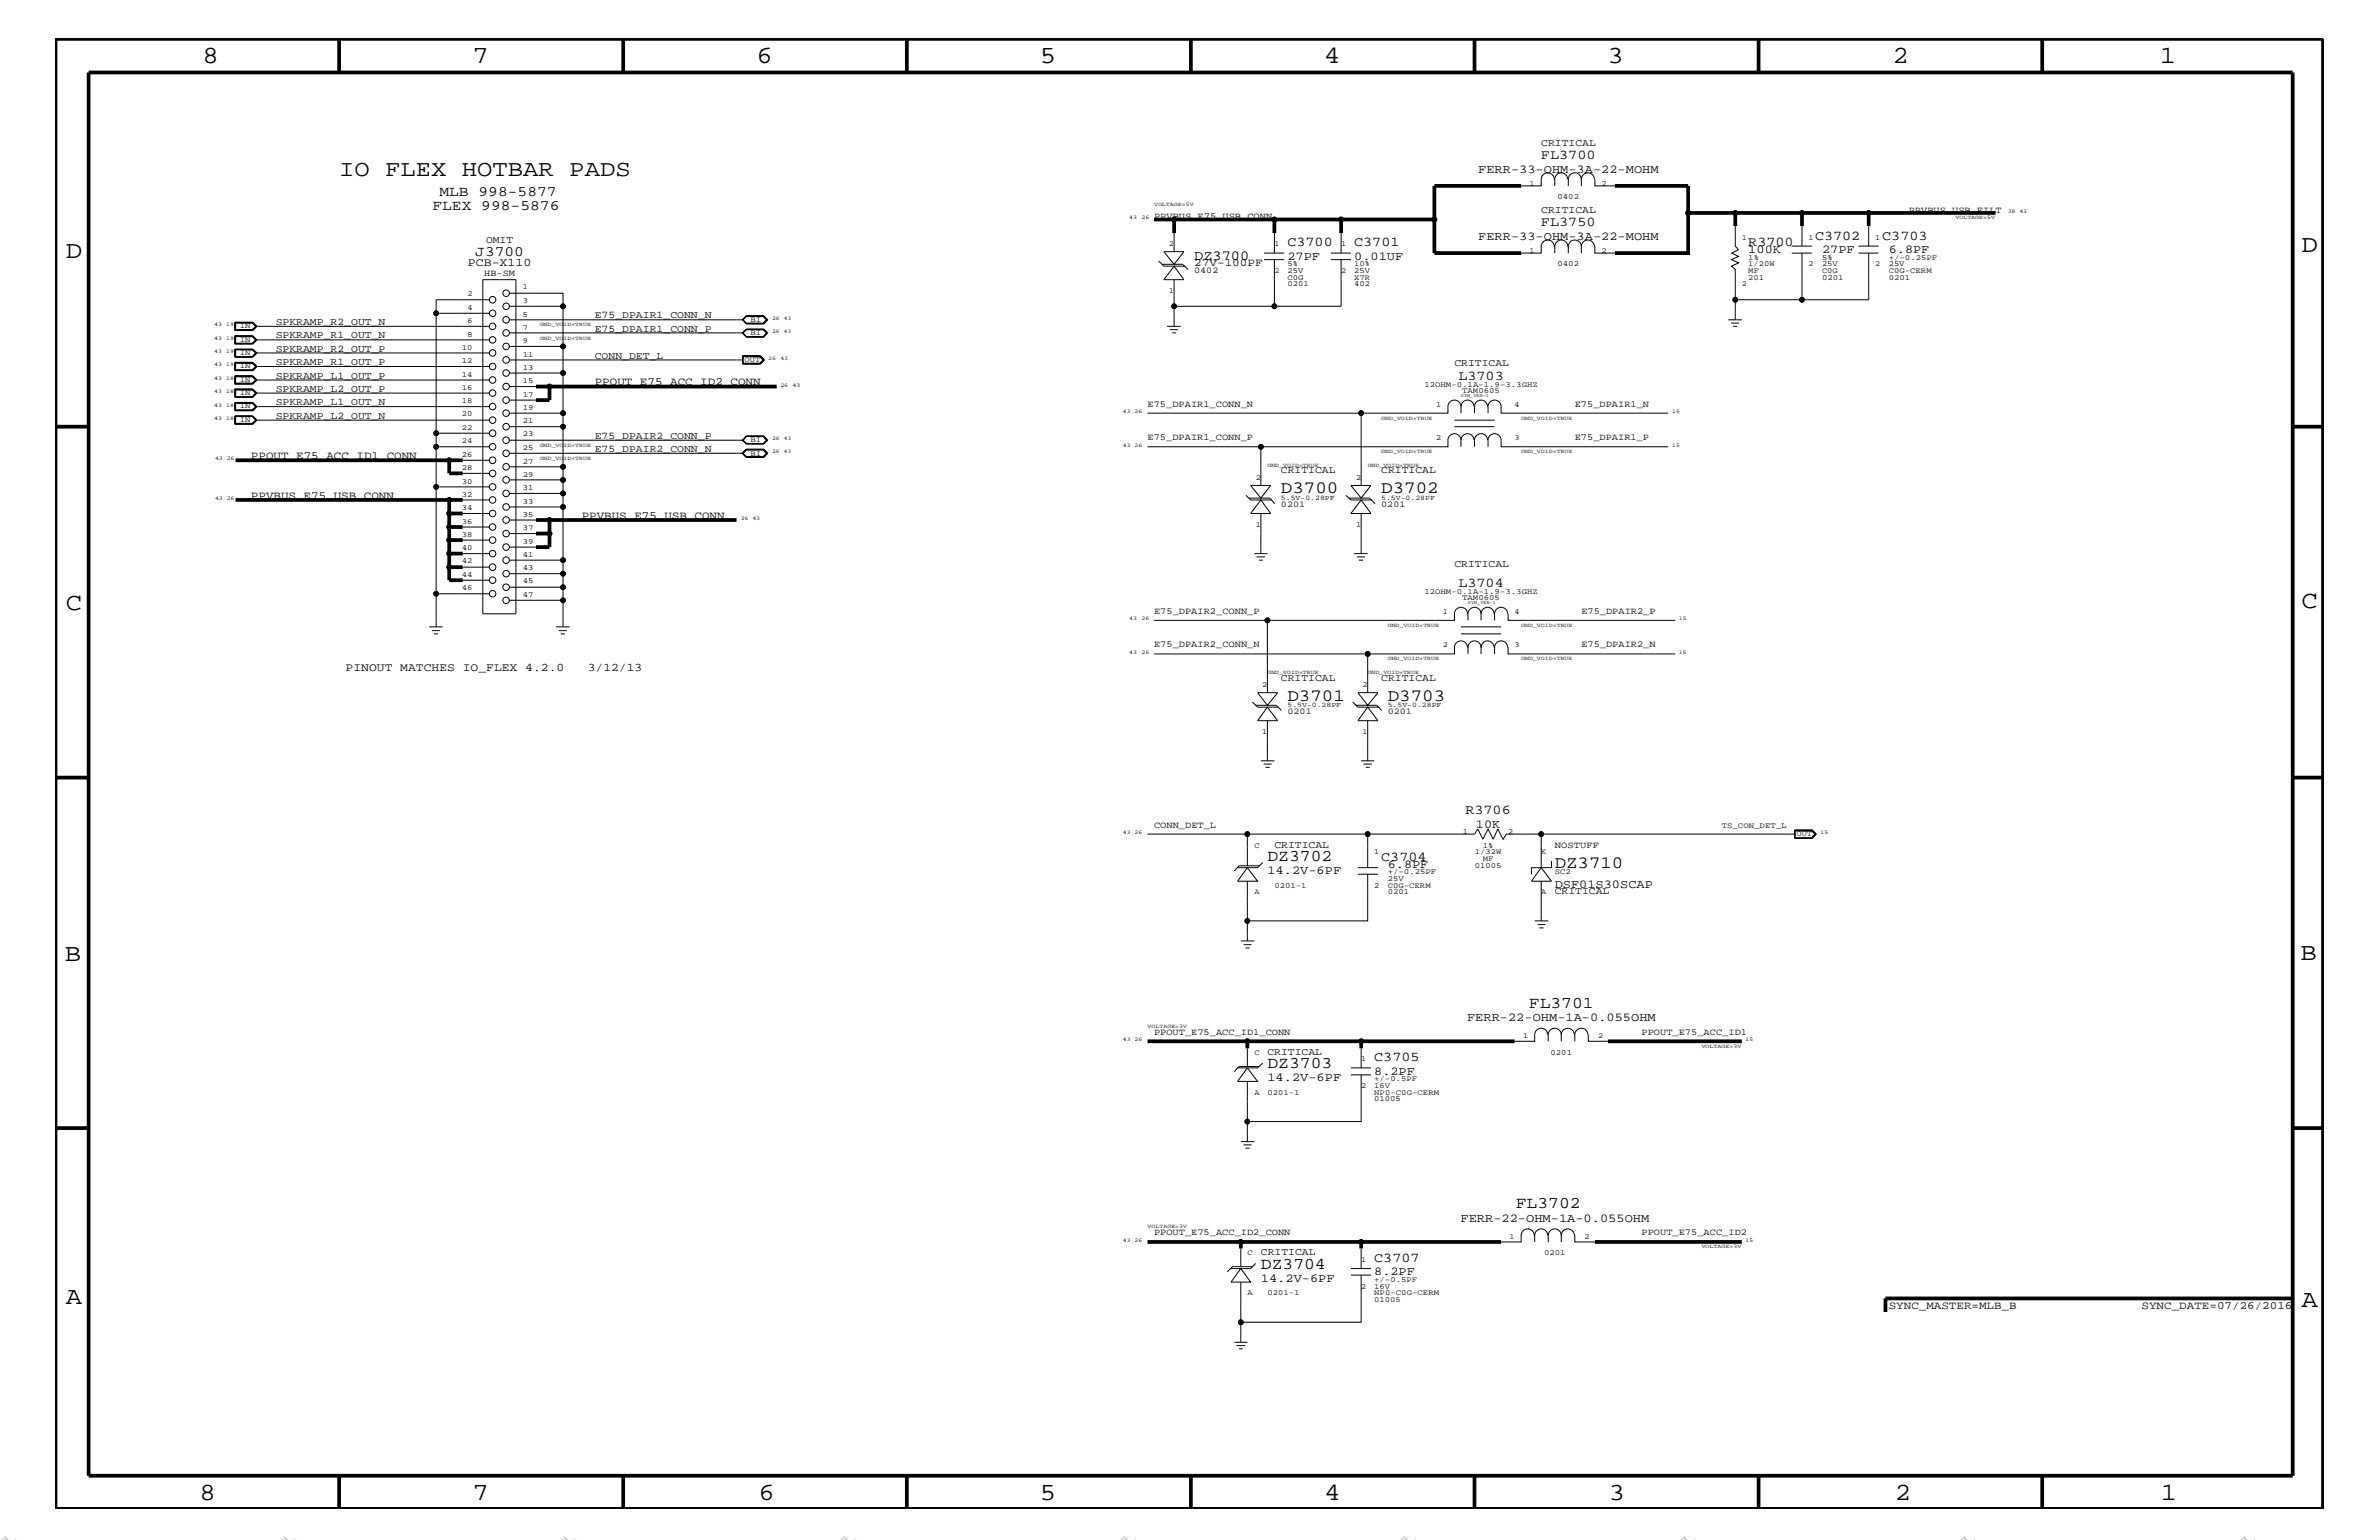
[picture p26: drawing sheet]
<svg xmlns="http://www.w3.org/2000/svg" width="432mm" height="279mm" viewBox="0 0 432 279" stroke-linecap="round" stroke-linejoin="round" font-family="sans-serif">
<defs><g id="words">
<g font-size="4.5">
<text x="36.7" y="11.5">8</text>
<text x="85.8" y="11.5">7</text>
<text x="137.3" y="11.5">6</text>
<text x="188.7" y="11.5">5</text>
<text x="240.3" y="11.5">4</text>
<text x="291.8" y="11.5">3</text>
<text x="343.5" y="11.5">2</text>
<text x="392" y="11.5">1</text>
<text x="11.9" y="46.8">D</text>
<text x="417.7" y="45.7">D</text>
<text x="11.9" y="110.6">C</text>
<text x="417.7" y="110.3">C</text>
<text x="11.8" y="174.3">B</text>
<text x="417.6" y="174.2">B</text>
<text x="11.9" y="236.7">A</text>
<text x="417.7" y="237.1">A</text>
<text x="36.2" y="272.1">8</text>
<text x="85.8" y="272.1">7</text>
<text x="137.7" y="272.1">6</text>
<text x="188.7" y="272.1">5</text>
<text x="240.4" y="272.1">4</text>
<text x="292" y="272.1">3</text>
<text x="343.9" y="272.1">2</text>
<text x="392.2" y="272.1">1</text>
</g>
<text font-size="4.1" x="61.6" y="31.9">IO FLEX HOTBAR PADS</text>
<g font-size="3.1">
<text x="232.5" y="89.5">D3700</text>
<text x="250.7" y="89.5">D3702</text>
<text x="233.7" y="127.1">D3701</text>
<text x="251.9" y="127.1">D3703</text>
<text x="282.2" y="157.4">DZ3710</text>
</g>
<g font-size="3">
<text x="230" y="156.2">DZ3702</text>
<text x="277.5" y="182.9">FL3701</text>
<text x="230" y="193.7">DZ3703</text>
<text x="275.1" y="219.2">FL3702</text>
<text x="228.9" y="230.2">DZ3704</text>
</g>
<g font-size="2.8" fill="#b6b6b4">
<text x="0" y="279.4" transform="rotate(45 0 279.4)">=</text>
<text x="50.8" y="279.4" transform="rotate(45 50.8 279.4)">=</text>
<text x="101.6" y="279.4" transform="rotate(45 101.6 279.4)">=</text>
<text x="152.4" y="279.4" transform="rotate(45 152.4 279.4)">=</text>
<text x="203.2" y="279.4" transform="rotate(45 203.2 279.4)">=</text>
<text x="254" y="279.4" transform="rotate(45 254 279.4)">=</text>
<text x="304.8" y="279.4" transform="rotate(45 304.8 279.4)">=</text>
<text x="355.6" y="279.4" transform="rotate(45 355.6 279.4)">=</text>
<text x="406.4" y="279.4" transform="rotate(45 406.4 279.4)">=</text>
</g>
<g font-size="2.6">
<text x="79.8" y="35.6">MLB 998-5877</text>
<text x="78.5" y="38">FLEX 998-5876</text>
<text x="86.3" y="46.5">J3700</text>
</g>
<g font-size="2.5">
<text x="279.7" y="28.9">FL3700</text>
<text x="279.7" y="41">FL3750</text>
<text x="216.7" y="47.1">DZ3700</text>
<text x="233.7" y="44.6">C3700</text>
<text x="245.8" y="44.6">C3701</text>
<text x="317.3" y="44.6">R3700</text>
<text x="329.4" y="43.5">C3702</text>
<text x="341.6" y="43.5">C3703</text>
<text x="264.7" y="68.9">L3703</text>
<text x="264.7" y="106.5">L3704</text>
<text x="266" y="147.7">R3706</text>
<text x="250.7" y="156.2">C3704</text>
<text x="249.4" y="192.6">C3705</text>
<text x="249.4" y="229">C3707</text>
</g>
<g font-size="2.2">
<text x="268.3" y="31.4">FERR-33-OHM-3A-22-MOHM</text>
<text x="233.7" y="47.1">27PF</text>
<text x="245.8" y="47.1">0.01UF</text>
<text x="268.3" y="43.5">FERR-33-OHM-3A-22-MOHM</text>
<text x="317.3" y="45.9">100K</text>
<text x="330.7" y="45.9">27PF</text>
<text x="342.8" y="45.9">6.8PF</text>
<text x="267.9" y="150.1">10K</text>
<text x="230" y="158.6">14.2V-6PF</text>
<text x="251.9" y="157.4">6.8PF</text>
<text x="282.2" y="161.1">DSF01S30SCAP</text>
<text x="266.3" y="185.3">FERR-22-OHM-1A-0.055OHM</text>
<text x="230" y="196.2">14.2V-6PF</text>
<text x="249.4" y="195">8.2PF</text>
<text x="265.1" y="221.7">FERR-22-OHM-1A-0.055OHM</text>
<text x="228.9" y="232.6">14.2V-6PF</text>
<text x="249.4" y="231.3">8.2PF</text>
</g>
<g font-size="2.1">
<text x="84.9" y="48.3">PCB-X110</text>
<text x="62.7" y="121.7">PINOUT MATCHES IO_FLEX 4.2.0</text>
<text x="106.7" y="121.7">3/12/13</text>
</g>
<g font-size="2">
<text x="216.7" y="48.3">27V-100PF</text>
<text x="108" y="69.9">PPOUT_E75_ACC_ID2_CONN</text>
<text x="45.6" y="83.3">PPOUT_E75_ACC_ID1_CONN</text>
<text x="45.6" y="90.5">PPVBUS_E75_USB_CONN</text>
<text x="105.6" y="94.2">PPVBUS_E75_USB_CONN</text>
<text x="342.8" y="237.4">SYNC_MASTER=MLB_B</text>
<text x="388.7" y="237.4">SYNC_DATE=07/26/2016</text>
</g>
<g font-size="1.9">
<text x="279.7" y="26.5">CRITICAL</text>
<text x="279.7" y="38.6">CRITICAL</text>
<text x="88.2" y="44.1">OMIT</text>
<text x="50" y="59">SPKRAMP_R2_OUT_N</text>
<text x="108" y="57.8">E75_DPAIR1_CONN_N</text>
<text x="50" y="61.4">SPKRAMP_R1_OUT_N</text>
<text x="50" y="63.9">SPKRAMP_R2_OUT_P</text>
<text x="107.9" y="65.1">CONN_DET_L</text>
<text x="108" y="60.2">E75_DPAIR1_CONN_P</text>
<text x="50" y="66.2">SPKRAMP_R1_OUT_P</text>
<text x="50" y="68.7">SPKRAMP_L1_OUT_P</text>
<text x="50" y="71.1">SPKRAMP_L2_OUT_P</text>
<text x="264" y="66.5">CRITICAL</text>
<text x="50" y="73.5">SPKRAMP_L1_OUT_N</text>
<text x="50" y="76">SPKRAMP_L2_OUT_N</text>
<text x="108" y="82">E75_DPAIR2_CONN_N</text>
<text x="108" y="79.6">E75_DPAIR2_CONN_P</text>
<text x="232.5" y="85.9">CRITICAL</text>
<text x="250.7" y="85.9">CRITICAL</text>
<text x="264" y="102.9">CRITICAL</text>
<text x="232.5" y="123.5">CRITICAL</text>
<text x="250.7" y="123.5">CRITICAL</text>
<text x="231.3" y="153.8">CRITICAL</text>
<text x="282.2" y="162.2">CRITICAL</text>
<text x="230" y="191.4">CRITICAL</text>
<text x="228.9" y="227.7">CRITICAL</text>
</g>
<g font-size="1.7">
<text x="209.5" y="39.8">PPVBUS_E75_USB_CONN</text>
<text x="346.5" y="38.6">PPVBUS_USB_FILT</text>
<text x="87.9" y="50.2">HB-SM</text>
<text x="208.3" y="73.8">E75_DPAIR1_CONN_N</text>
<text x="285.8" y="73.8">E75_DPAIR1_N</text>
<text x="208.3" y="79.9">E75_DPAIR1_CONN_P</text>
<text x="285.8" y="79.9">E75_DPAIR1_P</text>
<text x="209.5" y="111.4">E75_DPAIR2_CONN_P</text>
<text x="287" y="111.4">E75_DPAIR2_P</text>
<text x="209.5" y="117.4">E75_DPAIR2_CONN_N</text>
<text x="287" y="117.4">E75_DPAIR2_N</text>
<text x="209.5" y="150.1">CONN_DET_L</text>
<text x="282.2" y="153.8">NOSTUFF</text>
<text x="209.5" y="187.7">PPOUT_E75_ACC_ID1_CONN</text>
<text x="297.9" y="187.7">PPOUT_E75_ACC_ID1</text>
<text x="209.5" y="224.1">PPOUT_E75_ACC_ID2_CONN</text>
<text x="297.9" y="224.1">PPOUT_E75_ACC_ID2</text>
</g>
<g font-size="1.6">
<text x="216.7" y="49.6">0402</text>
<text x="232.5" y="92">0201</text>
<text x="250.7" y="92">0201</text>
<text x="233.7" y="129.6">0201</text>
<text x="251.9" y="129.6">0201</text>
</g>
<g font-size="1.4">
<text x="277.6" y="33.7">1</text>
<text x="290.7" y="33.7">2</text>
<text x="282.7" y="36.2">0402</text>
<text x="212.2" y="44.6">2</text>
<text x="231.3" y="44.6">1</text>
<text x="243.4" y="44.6">1</text>
<text x="277.6" y="45.9">1</text>
<text x="290.7" y="45.9">2</text>
<text x="316.1" y="43.5">1</text>
<text x="317.3" y="47.1">1%</text>
<text x="328.3" y="43.5">1</text>
<text x="330.7" y="47.1">5%</text>
<text x="340.4" y="43.5">1</text>
<text x="342.8" y="47.1">+/-0.25PF</text>
<text x="84.8" y="53.8">2</text>
<text x="94.9" y="52.5">1</text>
<text x="212.2" y="53.2">1</text>
<text x="231.3" y="49.6">2</text>
<text x="233.7" y="48.3">5%</text>
<text x="233.7" y="51.9">0201</text>
<text x="233.7" y="50.7">C0G</text>
<text x="233.7" y="49.6">25V</text>
<text x="243.4" y="49.6">2</text>
<text x="245.8" y="51.9">402</text>
<text x="245.8" y="49.6">25V</text>
<text x="245.8" y="50.7">X7R</text>
<text x="245.8" y="48.3">10%</text>
<text x="282.7" y="48.3">0402</text>
<text x="316.1" y="51.9">2</text>
<text x="317.3" y="49.6">MF</text>
<text x="317.3" y="50.7">201</text>
<text x="317.3" y="48.3">1/20W</text>
<text x="328.3" y="48.3">2</text>
<text x="330.7" y="50.7">0201</text>
<text x="330.7" y="49.6">C0G</text>
<text x="330.7" y="48.3">25V</text>
<text x="340.4" y="48.3">2</text>
<text x="342.8" y="48.3">25V</text>
<text x="342.8" y="49.6">C0G-CERM</text>
<text x="342.8" y="50.7">0201</text>
<text x="43.5" y="59.5">IN</text>
<text x="84.8" y="58.6">6</text>
<text x="84.8" y="56.2">4</text>
<text x="94.9" y="57.4">5</text>
<text x="94.9" y="59.8">7</text>
<text x="94.9" y="55">3</text>
<text x="136.2" y="58.4">BI</text>
<text x="43.5" y="62">IN</text>
<text x="43.5" y="64.5">IN</text>
<text x="83.8" y="65.9">12</text>
<text x="83.8" y="63.4">10</text>
<text x="84.8" y="61.1">8</text>
<text x="94.9" y="64.7">11</text>
<text x="94.9" y="62.3">9</text>
<text x="135.1" y="65.6">OUT</text>
<text x="136.2" y="60.8">BI</text>
<text x="43.5" y="66.8">IN</text>
<text x="43.5" y="71.7">IN</text>
<text x="43.5" y="69.3">IN</text>
<text x="83.8" y="70.7">16</text>
<text x="83.8" y="68.4">14</text>
<text x="94.9" y="69.5">15</text>
<text x="94.9" y="67.1">13</text>
<text x="94.9" y="72">17</text>
<text x="258.5" y="70.1">12OHM-0.1A-1.9-3.3GHZ</text>
<text x="265.4" y="71.3">TAM0605</text>
<text x="43.5" y="74.1">IN</text>
<text x="43.5" y="76.6">IN</text>
<text x="83.8" y="75.6">20</text>
<text x="83.8" y="73.2">18</text>
<text x="94.9" y="76.8">21</text>
<text x="94.9" y="74.4">19</text>
<text x="260.7" y="73.8">1</text>
<text x="274.9" y="73.8">4</text>
<text x="83.8" y="82.8">26</text>
<text x="83.8" y="80.5">24</text>
<text x="83.8" y="78">22</text>
<text x="94.9" y="81.6">25</text>
<text x="94.9" y="79.2">23</text>
<text x="136.2" y="80.2">BI</text>
<text x="136.2" y="82.7">BI</text>
<text x="260.7" y="79.9">2</text>
<text x="274.9" y="79.9">3</text>
<text x="83.8" y="87.7">30</text>
<text x="83.8" y="85.3">28</text>
<text x="94.9" y="88.9">31</text>
<text x="94.9" y="86.5">29</text>
<text x="94.9" y="84.1">27</text>
<text x="227.9" y="87.1">2</text>
<text x="246.1" y="87.1">2</text>
<text x="83.8" y="95">36</text>
<text x="83.8" y="90.1">32</text>
<text x="83.8" y="92.6">34</text>
<text x="94.9" y="93.8">35</text>
<text x="94.9" y="91.4">33</text>
<text x="227.9" y="95.6">1</text>
<text x="246.1" y="95.6">1</text>
<text x="83.8" y="99.9">40</text>
<text x="83.8" y="97.4">38</text>
<text x="94.9" y="101">41</text>
<text x="94.9" y="98.7">39</text>
<text x="94.9" y="96.2">37</text>
<text x="83.8" y="107.1">46</text>
<text x="83.8" y="104.7">44</text>
<text x="83.8" y="102.2">42</text>
<text x="94.9" y="105.9">45</text>
<text x="94.9" y="103.5">43</text>
<text x="258.5" y="107.7">12OHM-0.1A-1.9-3.3GHZ</text>
<text x="94.9" y="108.3">47</text>
<text x="261.9" y="111.4">1</text>
<text x="265.4" y="108.9">TAM0605</text>
<text x="274.9" y="111.4">4</text>
<text x="261.9" y="117.4">2</text>
<text x="274.9" y="117.4">3</text>
<text x="229.1" y="124.7">2</text>
<text x="247.3" y="124.7">2</text>
<text x="229.1" y="133.2">1</text>
<text x="247.3" y="133.2">1</text>
<text x="227.7" y="153.8">C</text>
<text x="249.4" y="155">1</text>
<text x="265.5" y="151.3">1</text>
<text x="267.7" y="155">1/32W</text>
<text x="269.1" y="153.8">1%</text>
<text x="273.7" y="151.3">2</text>
<text x="279.7" y="155">K</text>
<text x="312.5" y="150.1">TS_CON_DET_L</text>
<text x="326.1" y="151.8">OUT</text>
<text x="231.3" y="161.1">0201-1</text>
<text x="249.4" y="161.1">2</text>
<text x="251.9" y="159.9">25V</text>
<text x="251.9" y="158.6">+/-0.25PF</text>
<text x="251.9" y="161.1">C0G-CERM</text>
<text x="267.7" y="157.4">01005</text>
<text x="269.1" y="156.2">MF</text>
<text x="282.2" y="158.6">SC2</text>
<text x="227.7" y="162.2">A</text>
<text x="251.9" y="162.2">0201</text>
<text x="279.7" y="162.2">A</text>
<text x="227.7" y="191.4">C</text>
<text x="276.4" y="188.3">1</text>
<text x="281.4" y="191.4">0201</text>
<text x="290.1" y="188.3">2</text>
<text x="247.1" y="197.4">2</text>
<text x="247.1" y="192.6">1</text>
<text x="249.4" y="197.4">16V</text>
<text x="249.4" y="196.2">+/-0.5PF</text>
<text x="227.7" y="198.7">A</text>
<text x="230" y="198.7">0201-1</text>
<text x="249.4" y="198.7">NP0-C0G-CERM</text>
<text x="249.4" y="199.8">01005</text>
<text x="226.4" y="227.7">C</text>
<text x="274" y="224.7">1</text>
<text x="280.2" y="227.7">0201</text>
<text x="287.6" y="224.7">2</text>
<text x="247.1" y="233.8">2</text>
<text x="247.1" y="229">1</text>
<text x="249.4" y="233.8">16V</text>
<text x="249.4" y="232.6">+/-0.5PF</text>
<text x="226.4" y="235">A</text>
<text x="230" y="235">0201-1</text>
<text x="249.4" y="235">NP0-C0G-CERM</text>
<text x="249.4" y="236.2">01005</text>
</g>
<g font-size="1.3">
<text x="232.5" y="90.7">5.5V-0.28PF</text>
<text x="250.7" y="90.7">5.5V-0.28PF</text>
<text x="233.7" y="128.3">5.5V-0.28PF</text>
<text x="251.9" y="128.3">5.5V-0.28PF</text>
</g>
<g font-size="1">
<text x="205" y="39.8">43</text>
<text x="207.2" y="39.8">26</text>
<text x="209.5" y="37.4">VOLTAGE=5V</text>
<text x="354.9" y="39.8">VOLTAGE=5V</text>
<text x="364.4" y="38.6">38 43</text>
<text x="38.9" y="59.2">43</text>
<text x="41.1" y="59.2">19</text>
<text x="98" y="59.2">GND_VOID=TRUE</text>
<text x="140.1" y="58">26 43</text>
<text x="38.9" y="61.7">43</text>
<text x="38.9" y="64">43</text>
<text x="41.1" y="61.7">19</text>
<text x="41.1" y="64">19</text>
<text x="98" y="61.7">GND_VOID=TRUE</text>
<text x="139.4" y="65.3">26</text>
<text x="140.1" y="60.4">26 43</text>
<text x="141.6" y="65.3">43</text>
<text x="38.9" y="66.5">43</text>
<text x="38.9" y="71.3">43</text>
<text x="38.9" y="68.9">43</text>
<text x="41.1" y="66.5">19</text>
<text x="41.1" y="71.3">18</text>
<text x="41.1" y="68.9">18</text>
<text x="141.6" y="70.1">26</text>
<text x="143.8" y="70.1">43</text>
<text x="38.9" y="73.8">43</text>
<text x="38.9" y="76.2">43</text>
<text x="41.1" y="73.8">18</text>
<text x="41.1" y="76.2">18</text>
<text x="203.8" y="75">43 26</text>
<text x="250.7" y="76.2">GND_VOID=TRUE</text>
<text x="276.1" y="76.2">GND_VOID=TRUE</text>
<text x="303.5" y="75">15</text>
<text x="39" y="83.5">43 26</text>
<text x="98" y="81.1">GND_VOID=TRUE</text>
<text x="98" y="83.5">GND_VOID=TRUE</text>
<text x="140.1" y="79.9">26 43</text>
<text x="140.1" y="82.2">26 43</text>
<text x="203.8" y="81.1">43 26</text>
<text x="250.7" y="82.2">GND_VOID=TRUE</text>
<text x="276.1" y="82.2">GND_VOID=TRUE</text>
<text x="303.5" y="81.1">15</text>
<text x="230" y="84.7">GND_VOID=TRUE</text>
<text x="248.2" y="84.7">GND_VOID=TRUE</text>
<text x="39" y="90.7">43 26</text>
<text x="134.5" y="94.3">26 43</text>
<text x="205" y="112.6">43</text>
<text x="207.2" y="112.6">26</text>
<text x="251.9" y="113.7">GND_VOID=TRUE</text>
<text x="276.1" y="113.7">GND_VOID=TRUE</text>
<text x="304.7" y="112.6">15</text>
<text x="205" y="118.6">43</text>
<text x="207.2" y="118.6">26</text>
<text x="251.9" y="119.8">GND_VOID=TRUE</text>
<text x="276.1" y="119.8">GND_VOID=TRUE</text>
<text x="304.7" y="118.6">15</text>
<text x="230" y="122.3">GND_VOID=TRUE</text>
<text x="248.2" y="122.3">GND_VOID=TRUE</text>
<text x="203.8" y="151.3">43 26</text>
<text x="330.5" y="151.3">15</text>
<text x="203.8" y="188.9">43 26</text>
<text x="208.3" y="186.5">VOLTAGE=3V</text>
<text x="308.9" y="190.2">VOLTAGE=3V</text>
<text x="316.8" y="188.9">15</text>
<text x="203.8" y="225.3">43 26</text>
<text x="208.3" y="222.9">VOLTAGE=3V</text>
<text x="308.9" y="226.5">VOLTAGE=3V</text>
<text x="316.8" y="225.3">15</text>
</g>
<g font-size=".8">
<text x="265.2" y="72.1">SYM_VER-1</text>
<text x="266.4" y="109.7">SYM_VER-1</text>
</g>
</g></defs>
<g fill="none" stroke="#000" stroke-width=".18">
<path d="M282.1 32.5a1.19 1.19 0 0 0-1.2-1.1 1.19 1.19 0 0 0-1.2 1.1v1.2h-3.6M284.6 32.5a1.19 1.19 0 0 0-1.2-1.1 1.19 1.19 0 0 0-1.2 1.1v1.2M287 32.5a1.19 1.19 0 0 0-1.2-1.1 1.19 1.19 0 0 0-1.2 1.1v1.2M287 32.5a1.19 1.19 0 0 1 1.2-1.1 1.19 1.19 0 0 1 1.2 1.1M287 32.5v1.2M289.5 32.5v1.2h3.6M42.6 58.4h3.3l.8 .8-.8 .8h-3.3zM42.8 58.5v1.4M42.8 58.6h3l.6 .6M45.8 58.5l.7 .7-.7 .7M45.8 58.5l.8 .7-.8 .7M45.8 58.5h-3.1v1.4h3.1"/>
<path d="M46.4 59.2l-.6 .6h-3M46.4 59.2h42.4M87.6 50.7h6v60.7h-6zM88.8 56.8h-9.6v21.8M88.8 54.4h-9.6v2.4M92.5 53.2h9.7v2.4h-9.7M92.5 58h42.4M102.2 55.6v7.3M134.7 58l.8-.7h3.1l.8 .7-.8 .8h-3.1zM134.9 58l.6-.6h3l.6 .6-.6 .6h-3zM135.5 57.3h3.1l.6 .7-.6 .7h-3.1M135.5 57.3h3.1l.7 .7-.7 .7h-3.1"/>
<path d="M135.5 57.3l-.7 .7 .7 .7M135.5 59.8h3l.6 .6-.6 .7h-3M135.5 59.8h3.1l.6 .6-.6 .7h-3.1M135.5 59.7h3.1l.7 .7-.7 .8h-3.1M135.5 59.7h3.1l.8 .7-.8 .8h-3.1M135.5 59.7l-.8 .7 .8 .8M135.5 59.7l-.7 .7 .7 .8M135.5 59.8l-.7 .6 .7 .7M135.5 59.8l-.6 .6 .6 .7M210.3 47.4l.9 .9h3.9M210.9 47.9h3.7l1 1M211.2 45.7h3.7l-1.8 2.2z"/>
<path d="M211.8 59.2h2.5M212.3 59.8h1.5M213.1 48.3l1.8 2.4h-3.7zM213.1 42.3v3.4M213.1 55.6v3.6M229.4 45.9h3.7M229.4 47.1h3.7M231.3 47.1v8.5h-18.2v-4.9M231.3 42.3v3.6M241.6 45.9h3.6M241.6 47.1h3.6M243.4 47.1v8.5h-12.1"/>
<path d="M243.4 42.3v3.6M279.7 44.6v1.3h-3.6M279.7 44.7a1.19 1.19 0 0 1 1.2-1.2 1.19 1.19 0 0 1 1.2 1.2M282.2 44.7a1.19 1.19 0 0 1 1.2-1.2 1.19 1.19 0 0 1 1.2 1.2M282.2 44.6v1.3M284.6 44.7a1.19 1.19 0 0 1 1.2-1.2 1.19 1.19 0 0 1 1.2 1.2 1.19 1.19 0 0 1 1.2-1.2 1.19 1.19 0 0 1 1.2 1.2M284.6 44.6v1.3M287 44.6v1.3M289.5 44.6v1.3h3.6M313.7 58h2.4M314.2 58.6h1.4M314.5 59.2h.8"/>
<path d="M315 41v3.6l.6 .7-1.3 .6 1.3 .6-1.3 .6 1.3 .6-1.3 .6 .7 .6v5.5h12.1v-8.5M315 54.4v3.6M325.2 45.9h3.6M325.2 44.6h3.6M327.1 41v3.6M337.3 45.9h3.7M337.3 44.6h3.7M339.2 45.9v8.5h-12.1M339.2 41v3.6M42.6 60.9h3.3l.8 .8-.8 .7h-3.3zM42.6 63.4h3.3l.8 .6-.8 .8h-3.3zM42.6 65.7h3.3l.8 .8-.8 .8h-3.3z"/>
<path d="M42.6 68.2h3.3l.8 .7-.8 .8h-3.3zM42.6 70.6h3.3l.8 .7-.8 .8h-3.3zM42.6 73h3.3l.8 .8-.8 .7h-3.3zM42.6 75.5h3.3l.8 .7-.8 .8h-3.3zM42.7 63.4v1.4M42.7 68.2v1.4h3.1l.8-.7-.8-.7M42.7 72.1v-1.5h3.1l.8 .7-.8 .8M42.7 75.5v1.4h3.1l.8-.7-.8-.7M42.8 61v1.3M42.8 65.8v1.4M42.8 68.3h3l.7 .6-.7 .6h-3zM42.8 73.1v1.4"/>
<path d="M42.8 61.1h3l.6 .6M42.8 65.9h3l.6 .6M42.8 68.4h3l.6 .5M42.8 73.2h3l.6 .6M45.8 63.4h-3v1.3h3M45.8 70.7h-3v1.3h3M45.8 75.6h-3v1.2h3M45.8 61h-3.1v1.3h3.1M45.8 65.8h-3.1v1.4h3.1M45.8 73.1h-3.1v1.4h3.1M45.8 61l.7 .7-.7 .6M45.8 61l.8 .7-.8 .6"/>
<path d="M45.8 63.4l.7 .6-.7 .7M45.8 63.4l.8 .6-.8 .8M45.8 63.4l.6 .6M45.8 65.8l.7 .7-.7 .7M45.8 65.8l.8 .7-.8 .7M45.8 70.7l.7 .6-.7 .7M45.8 70.7l.6 .6M45.8 73.1l.7 .7-.7 .7M45.8 73.1l.8 .7-.8 .7M45.8 75.6l.7 .6-.7 .6M45.8 75.6l.6 .6M46.4 61.7l-.6 .6h-3"/>
<path d="M46.4 61.7h42.4M46.4 64l-.6 .7M46.4 64h42.4M46.4 66.5l-.6 .6h-3M46.4 66.5h42.4M46.4 71.3l-.6 .7M46.4 71.3h42.4M46.4 68.9l-.6 .6M46.4 68.9h42.4M46.4 73.8l-.6 .6h-3M46.4 73.8h42.4M46.4 76.2l-.6 .6"/>
<path d="M46.4 76.2h42.4M88.8 78.6h-9.6v2.5M92.5 77.4h9.7v7.3M92.5 75h9.7v2.4M92.5 62.9h9.7v4.8h-9.7M92.5 65.3h42.4M92.5 60.4h42.4M92.5 79.9h42.4M92.5 70.1h4.8M92.5 72.6h4.8M102.2 67.7v7.3M134.8 64.5h3.2l.8 .8-.8 .8h-3.2z"/>
<path d="M134.9 64.7h3l.6 .6-.6 .6h-3M134.9 66v-1.4h3l.7 .7-.7 .7M135.5 79.2h3l.6 .7-.6 .6h-3M135.5 79.2h3.1l.6 .7-.6 .6h-3.1M135.5 79.1h3.1l.7 .8-.7 .6h-3.1M135.5 79.1h3.1l.8 .8-.8 .6h-3.1M135.5 79.1l-.8 .8 .8 .6M135.5 79.1l-.7 .8 .7 .6M135.5 79.2l-.7 .7 .7 .6M135.5 79.2l-.6 .7 .6 .6M138 64.5l.7 .8-.7 .7h-3.2M212.8 60.4h.6"/>
<path d="M247.1 75v13.1M264 76.2h7.3M264 77.4h7.3M265.2 73.8a1.19 1.19 0 0 0-1.2-1.2 1.19 1.19 0 0 0-1.2 1.2v1.2h-54.5M265.2 79.9a1.19 1.19 0 0 0-1.2-1.2 1.19 1.19 0 0 0-1.2 1.2v1.2h-33.9M265.2 79.9a1.19 1.19 0 0 1 1.2-1.2 1.19 1.19 0 0 1 1.1 1.2M265.2 73.8a1.19 1.19 0 0 1 1.2-1.2 1.19 1.19 0 0 1 1.1 1.2M265.2 73.8v1.2M265.2 79.9v1.2M270 79.9a1.19 1.19 0 0 0-1.2-1.2 1.19 1.19 0 0 0-1.2 1.2v1.2M270 73.8a1.19 1.19 0 0 0-1.2-1.2 1.19 1.19 0 0 0-1.2 1.2v1.2M270.1 75v-1.2a1.19 1.19 0 0 1 1.2-1.2 1.19 1.19 0 0 1 1.2 1.2v1.2h30.3"/>
<path d="M79.2 88.3v19.4M84 98h4.8M84 95.6h4.8M84 90.7h4.8M84 85.9h4.8M84 83.5h4.8M84 93.2h4.8M88.8 81.1h-9.6v7.2h9.6M92.5 92h9.7v9.6M92.5 89.5h9.7v2.5M92.5 87.1h9.7v2.4M92.5 84.7h9.7v2.4"/>
<path d="M92.5 82.2h42.4M92.5 94.3h4.8M92.5 99.3h4.8M92.5 96.8h4.8M134.7 82.2l.8-.7h3.1l.8 .7-.8 .8h-3.1zM135.5 81.6h3l.6 .6-.6 .6h-3l-.6-.6zM135.5 81.6h3.1l.6 .6-.6 .7h-3.1l-.7-.7zM135.5 81.6h3.1l.7 .6-.7 .8h-3.1M135.5 81.6l-.7 .6 .7 .8M208.3 81.1h20.6v7M226.1 89.9l.9 .8h3.8M226.7 90.4h3.8l.9 1"/>
<path d="M227 88.1h3.6l-1.7 2.3zM228.9 90.7l1.7 2.5h-3.6zM228.9 93.2v7.2M244.3 89.9l.9 .8h3.8M244.9 90.4h3.7l1 1M245.2 88.1h3.6l-1.7 2.3zM247.1 90.7l1.7 2.5h-3.6zM247.1 93.2v7.2M270.1 81.1v-1.2a1.19 1.19 0 0 1 1.2-1.2 1.19 1.19 0 0 1 1.2 1.2v1.2h30.3M77.9 113.7h2.4M78.4 114.4h1.4M78.7 115h.8"/>
<path d="M84 105.3h4.8M84 100.4h4.8M84 102.9h4.8M88.8 107.7h-9.6v6M92.5 108.9h9.7v4.8M92.5 106.5h9.7v2.4M92.5 104.1h9.7v2.4M92.5 101.6h9.7v2.5M100.9 113.7h2.5M101.4 114.4h1.5M101.8 115h.7M227.7 100.4h2.3"/>
<path d="M228.1 101h1.5M228.5 101.6h.7M230 112.6v13.1M245.8 100.4h2.4M246.3 101h1.4M246.6 101.6h.8M248.2 118.6v7.1M264 117.4v1.2h-54.5M264 117.5a1.19 1.19 0 0 1 1.2-1.2 1.19 1.19 0 0 1 1.2 1.2M265.2 113.7h7.3M265.2 115h7.3M266.4 111.4a1.19 1.19 0 0 0-1.2-1.2 1.19 1.19 0 0 0-1.2 1.2v1.2h-54.5"/>
<path d="M266.4 117.5a1.19 1.19 0 0 1 1.2-1.2 1.19 1.19 0 0 1 1.2 1.2 1.19 1.19 0 0 1 1.2-1.2 1.19 1.19 0 0 1 1.2 1.2M266.4 117.4v1.2M268.8 111.4a1.19 1.19 0 0 1 1.2-1.2 1.19 1.19 0 0 1 1.2 1.2M268.8 111.4a1.19 1.19 0 0 0-1.2-1.2 1.19 1.19 0 0 0-1.2 1.2v1.2M268.8 111.4v1.2M268.8 117.4v1.2M271.3 117.5a1.19 1.19 0 0 1 1.2-1.2 1.19 1.19 0 0 1 1.1 1.2M271.3 117.4v1.2M273.6 111.4a1.19 1.19 0 0 0-1.1-1.2 1.19 1.19 0 0 0-1.2 1.2v1.2M273.7 117.4v1.2h30.3M273.7 111.4v1.2h30.3M227.3 127.4l1 .9h3.7"/>
<path d="M227.8 128h3.8l1 .9M228.3 125.7h3.6l-1.9 2.3zM228.9 138h2.4M229.4 138.6h1.4M229.7 139.2h.8M230 128.3l1.9 2.5h-3.6zM230 130.8v7.2M245.5 127.4l1 .9h3.7M246 128h3.9l.9 .9M246.5 125.7h3.6l-1.9 2.3zM247.1 138h2.3M247.5 138.6h1.5"/>
<path d="M247.9 139.2h.7M248.2 128.3l1.9 2.5h-3.6zM248.2 130.8v7.2M208.3 151.3h18.1M226.4 157.4l1.9 2.5h-3.7zM228.5 157.1h-3.6l-.9 .9M229.2 156.5l-.9 .9h-3.7M246.5 157.4h3.6M246.5 158.6h3.6M248.2 158.6v8.5h-21.8v-7.2M248.2 151.3h-21.8v5.8M272.8 152.3l-.9-1.9-.9 1.9-.9-1.9-.9 1.9-1-1.9-.6 .9h-19.4v6.1"/>
<path d="M279.7 151.3v6.1l1.9 2.5h-3.6l1.7-2.5M279.7 159.9v7.2M281.6 156.2v1.2h-3.6v1.2M325.7 150.6h3.2l.8 .7-.8 .8h-3.2zM325.7 150.7h3.2l.7 .6-.7 .8M325.8 151.3h-52.4l-.6 1M328.8 150.7h-3v1.3h3M328.8 150.7l.7 .6-.7 .7M328.8 150.7l.6 .6-.6 .7M225.2 170.7h2.5M225.7 171.4h1.5M226.1 172h.7"/>
<path d="M226.4 167.1v3.6M278.6 167.1h2.4M279.1 167.8h1.4M279.4 168.3h.8M226.4 193.7l1.9 2.5h-3.7zM226.4 190.2v3.3M228.5 193.5h-3.6l-.9 .9M229.2 192.9l-.9 .8h-3.7M245.2 195h3.6M245.2 193.7h3.6M247.1 195v8.5h-20.7v-7.3M247.1 190.2v3.5"/>
<path d="M280.9 187.7a1.19 1.19 0 0 0-1.2-1.2 1.19 1.19 0 0 0-1.1 1.2v1.2h-3.7M283.4 187.7a1.19 1.19 0 0 1 1.2-1.2 1.19 1.19 0 0 1 1.2 1.2M283.4 187.7a1.19 1.19 0 0 0-1.2-1.2 1.19 1.19 0 0 0-1.2 1.2v1.2M283.4 187.7v1.2M288.2 187.7a1.19 1.19 0 0 0-1.2-1.2 1.19 1.19 0 0 0-1.2 1.2v1.2M288.3 187.7v1.2h3.5M225.2 207.1h2.5M225.7 207.7h1.5M226.1 208.3h.7M226.4 203.5v3.6M225.2 230.2l1.8 2.4h-3.6zM225.2 226.5v3.3"/>
<path d="M225.2 239.9v3.6M227.3 229.8h-3.6l-.9 .9M227.9 229.2l-.9 1h-3.6M245.2 231.3h3.6M245.2 230.2h3.6M247.1 231.3v8.6h-21.9v-7.3M247.1 226.5v3.7M276.1 224.1v1.2h-3.6M276.1 224.1a1.19 1.19 0 0 1 1.2-1.1 1.19 1.19 0 0 1 1.2 1.1M278.6 224.1a1.19 1.19 0 0 1 1.1-1.1 1.19 1.19 0 0 1 1.2 1.1M278.6 224.1v1.2M281 224.1a1.19 1.19 0 0 1 1.2-1.1 1.19 1.19 0 0 1 1.2 1.1 1.19 1.19 0 0 1 1.2-1.1 1.19 1.19 0 0 1 1.2 1.1"/>
<path d="M281 224.1v1.2M283.4 224.1v1.2M285.8 224.1v1.2h3.7M224 243.5h2.4M224.5 244.1h1.5M224.9 244.7h.7"/>
<circle cx="213.1" cy="39.8" r=".42"/>
<circle cx="231.3" cy="39.8" r=".42"/>
<circle cx="243.4" cy="39.8" r=".42"/>
<circle cx="260.4" cy="39.8" r=".42"/>
<circle cx="306.4" cy="38.6" r=".42"/>
<circle cx="315" cy="38.6" r=".42"/>
<circle cx="327.1" cy="38.6" r=".42"/>
<circle cx="339.2" cy="38.6" r=".42"/>
<circle cx="79.2" cy="56.8" r=".42"/>
<circle cx="89.4" cy="54.4" r=".59"/>
<circle cx="89.4" cy="56.8" r=".59"/>
<circle cx="89.4" cy="59.2" r=".59"/>
<circle cx="91.9" cy="55.6" r=".59"/>
<circle cx="91.9" cy="58" r=".59"/>
<circle cx="91.9" cy="53.2" r=".59"/>
<circle cx="102.2" cy="55.6" r=".42"/>
<circle cx="213.1" cy="55.6" r=".42"/>
<circle cx="231.3" cy="55.6" r=".42"/>
<circle cx="315" cy="54.4" r=".42"/>
<circle cx="327.1" cy="54.4" r=".42"/>
<circle cx="79.2" cy="78.6" r=".42"/>
<circle cx="89.4" cy="71.3" r=".59"/>
<circle cx="89.4" cy="73.8" r=".59"/>
<circle cx="89.4" cy="64" r=".59"/>
<circle cx="89.4" cy="66.5" r=".59"/>
<circle cx="89.4" cy="76.2" r=".59"/>
<circle cx="89.4" cy="68.9" r=".59"/>
<circle cx="89.4" cy="78.6" r=".59"/>
<circle cx="89.4" cy="61.7" r=".59"/>
<circle cx="91.9" cy="65.3" r=".59"/>
<circle cx="91.9" cy="62.9" r=".59"/>
<circle cx="91.9" cy="72.6" r=".59"/>
<circle cx="91.9" cy="67.7" r=".59"/>
<circle cx="91.9" cy="75" r=".59"/>
<circle cx="91.9" cy="77.4" r=".59"/>
<circle cx="91.9" cy="70.1" r=".59"/>
<circle cx="91.9" cy="79.9" r=".59"/>
<circle cx="91.9" cy="60.4" r=".59"/>
<circle cx="99.7" cy="70.1" r=".42"/>
<circle cx="102.2" cy="67.7" r=".42"/>
<circle cx="102.2" cy="62.9" r=".42"/>
<circle cx="102.2" cy="77.4" r=".42"/>
<circle cx="102.2" cy="75" r=".42"/>
<circle cx="247.1" cy="75" r=".42"/>
<circle cx="79.2" cy="81.1" r=".42"/>
<circle cx="79.2" cy="88.3" r=".42"/>
<circle cx="81.5" cy="98" r=".42"/>
<circle cx="81.5" cy="95.6" r=".42"/>
<circle cx="81.5" cy="83.5" r=".42"/>
<circle cx="81.5" cy="93.2" r=".42"/>
<circle cx="81.5" cy="90.7" r=".42"/>
<circle cx="89.4" cy="98" r=".59"/>
<circle cx="89.4" cy="81.1" r=".59"/>
<circle cx="89.4" cy="83.5" r=".59"/>
<circle cx="89.4" cy="90.7" r=".59"/>
<circle cx="89.4" cy="85.9" r=".59"/>
<circle cx="89.4" cy="93.2" r=".59"/>
<circle cx="89.4" cy="95.6" r=".59"/>
<circle cx="89.4" cy="88.3" r=".59"/>
<circle cx="91.9" cy="99.3" r=".59"/>
<circle cx="91.9" cy="92" r=".59"/>
<circle cx="91.9" cy="89.5" r=".59"/>
<circle cx="91.9" cy="82.2" r=".59"/>
<circle cx="91.9" cy="94.3" r=".59"/>
<circle cx="91.9" cy="84.7" r=".59"/>
<circle cx="91.9" cy="87.1" r=".59"/>
<circle cx="91.9" cy="96.8" r=".59"/>
<circle cx="99.7" cy="94.3" r=".42"/>
<circle cx="99.7" cy="96.8" r=".42"/>
<circle cx="102.2" cy="89.5" r=".42"/>
<circle cx="102.2" cy="84.7" r=".42"/>
<circle cx="102.2" cy="92" r=".42"/>
<circle cx="102.2" cy="87.1" r=".42"/>
<circle cx="228.9" cy="81.1" r=".42"/>
<circle cx="79.2" cy="107.7" r=".42"/>
<circle cx="81.5" cy="102.9" r=".42"/>
<circle cx="81.5" cy="100.4" r=".42"/>
<circle cx="89.4" cy="107.7" r=".59"/>
<circle cx="89.4" cy="100.4" r=".59"/>
<circle cx="89.4" cy="102.9" r=".59"/>
<circle cx="89.4" cy="105.3" r=".59"/>
<circle cx="91.9" cy="108.9" r=".59"/>
<circle cx="91.9" cy="104.1" r=".59"/>
<circle cx="91.9" cy="101.6" r=".59"/>
<circle cx="91.9" cy="106.5" r=".59"/>
<circle cx="102.2" cy="104.1" r=".42"/>
<circle cx="102.2" cy="101.6" r=".42"/>
<circle cx="102.2" cy="108.9" r=".42"/>
<circle cx="102.2" cy="106.5" r=".42"/>
<circle cx="230" cy="112.6" r=".42"/>
<circle cx="248.2" cy="118.6" r=".42"/>
<circle cx="226.4" cy="151.3" r=".42"/>
<circle cx="248.2" cy="151.3" r=".42"/>
<circle cx="279.7" cy="151.3" r=".42"/>
<circle cx="226.4" cy="167.1" r=".42"/>
<circle cx="226.4" cy="188.9" r=".42"/>
<circle cx="247.1" cy="188.9" r=".42"/>
<circle cx="226.4" cy="203.5" r=".42"/>
<circle cx="225.2" cy="225.3" r=".42"/>
<circle cx="225.2" cy="239.9" r=".42"/>
<circle cx="247.1" cy="225.3" r=".42"/>
</g>
<g fill="none" stroke="#000" stroke-width=".68" stroke-linecap="butt">
<path d="M10.1 7.1h411.5v266.7h-411.5zM16.1 13.2h400v254.5h-400zM61.6 7.1v6.1M113.1 7.1v6.1M164.6 7.1v6.1M216.2 7.1v6.1M267.6 7.1v6.1M319.2 7.1v6.1M370.7 7.1v6.1M209.5 39.8h21.8M213.1 39.8v2.5M243.4 39.8h-12.1v2.5"/>
<path d="M260.4 39.8h-17v2.5M276.1 33.7h-15.7v12.2h15.7M293.1 33.7h13.3v12.2h-13.3M306.4 38.6h8.6v2.4M315 38.6h12.1v2.4M327.1 38.6h12.1v2.4M339.2 38.6h23M10.1 77.4h6M97.3 70.1h43.7M99.7 70.1v2.5h-2.4M416.1 77.4h5.5M42.8 90.7h41.2"/>
<path d="M42.8 83.5h41.2M81.5 90.7v14.6h2.5M81.5 83.5v2.4h2.5M81.5 98h2.5M81.5 95.6h2.5M81.5 93.2h2.5M97.3 96.8h2.4M97.3 94.3h36.4M99.7 94.3v5h-2.4M81.5 102.9h2.5M81.5 100.4h2.5M10.1 141.1h6"/>
<path d="M416.1 141.1h5.5M208.3 188.9h18.1M247.1 188.9h-20.7v1.3M247.1 188.9h27.8M247.1 188.9v1.3M291.8 188.9h24.3M10.1 204.7h6M416.1 204.7h5.5M208.3 225.3h16.9M247.1 225.3h-21.9v1.2M247.1 225.3v1.2M247.1 225.3h25.4"/>
<path d="M289.5 225.3h26.6M416.1 235.6h-73.9v2.4M61.6 267.7v6.1M113.1 267.7v6.1M164.6 267.7v6.1M216.2 268v5.8M267.6 267.7v6.1M319.2 267.7v6.1M370.7 267.7v6.1"/>
</g>
<g fill="#000">
<circle cx="213.1" cy="39.8" r=".42"/>
<circle cx="231.3" cy="39.8" r=".42"/>
<circle cx="243.4" cy="39.8" r=".42"/>
<circle cx="260.4" cy="39.8" r=".42"/>
<circle cx="306.4" cy="38.6" r=".42"/>
<circle cx="315" cy="38.6" r=".42"/>
<circle cx="327.1" cy="38.6" r=".42"/>
<circle cx="339.2" cy="38.6" r=".42"/>
<circle cx="79.2" cy="56.8" r=".42"/>
<circle cx="102.2" cy="55.6" r=".42"/>
<circle cx="213.1" cy="55.6" r=".42"/>
<circle cx="231.3" cy="55.6" r=".42"/>
<circle cx="315" cy="54.4" r=".42"/>
<circle cx="327.1" cy="54.4" r=".42"/>
<circle cx="79.2" cy="78.6" r=".42"/>
<circle cx="99.7" cy="70.1" r=".42"/>
<circle cx="102.2" cy="67.7" r=".42"/>
<circle cx="102.2" cy="62.9" r=".42"/>
<circle cx="102.2" cy="77.4" r=".42"/>
<circle cx="102.2" cy="75" r=".42"/>
<circle cx="247.1" cy="75" r=".42"/>
<circle cx="79.2" cy="81.1" r=".42"/>
<circle cx="79.2" cy="88.3" r=".42"/>
<circle cx="81.5" cy="98" r=".42"/>
<circle cx="81.5" cy="95.6" r=".42"/>
<circle cx="81.5" cy="83.5" r=".42"/>
<circle cx="81.5" cy="93.2" r=".42"/>
<circle cx="81.5" cy="90.7" r=".42"/>
<circle cx="99.7" cy="94.3" r=".42"/>
<circle cx="99.7" cy="96.8" r=".42"/>
<circle cx="102.2" cy="89.5" r=".42"/>
<circle cx="102.2" cy="84.7" r=".42"/>
<circle cx="102.2" cy="92" r=".42"/>
<circle cx="102.2" cy="87.1" r=".42"/>
<circle cx="228.9" cy="81.1" r=".42"/>
<circle cx="79.2" cy="107.7" r=".42"/>
<circle cx="81.5" cy="102.9" r=".42"/>
<circle cx="81.5" cy="100.4" r=".42"/>
<circle cx="102.2" cy="104.1" r=".42"/>
<circle cx="102.2" cy="101.6" r=".42"/>
<circle cx="102.2" cy="108.9" r=".42"/>
<circle cx="102.2" cy="106.5" r=".42"/>
<circle cx="230" cy="112.6" r=".42"/>
<circle cx="248.2" cy="118.6" r=".42"/>
<circle cx="226.4" cy="151.3" r=".42"/>
<circle cx="248.2" cy="151.3" r=".42"/>
<circle cx="279.7" cy="151.3" r=".42"/>
<circle cx="226.4" cy="167.1" r=".42"/>
<circle cx="226.4" cy="188.9" r=".42"/>
<circle cx="247.1" cy="188.9" r=".42"/>
<circle cx="226.4" cy="203.5" r=".42"/>
<circle cx="225.2" cy="225.3" r=".42"/>
<circle cx="225.2" cy="239.9" r=".42"/>
<circle cx="247.1" cy="225.3" r=".42"/>
</g>
<use href="#words"/>
</svg>
